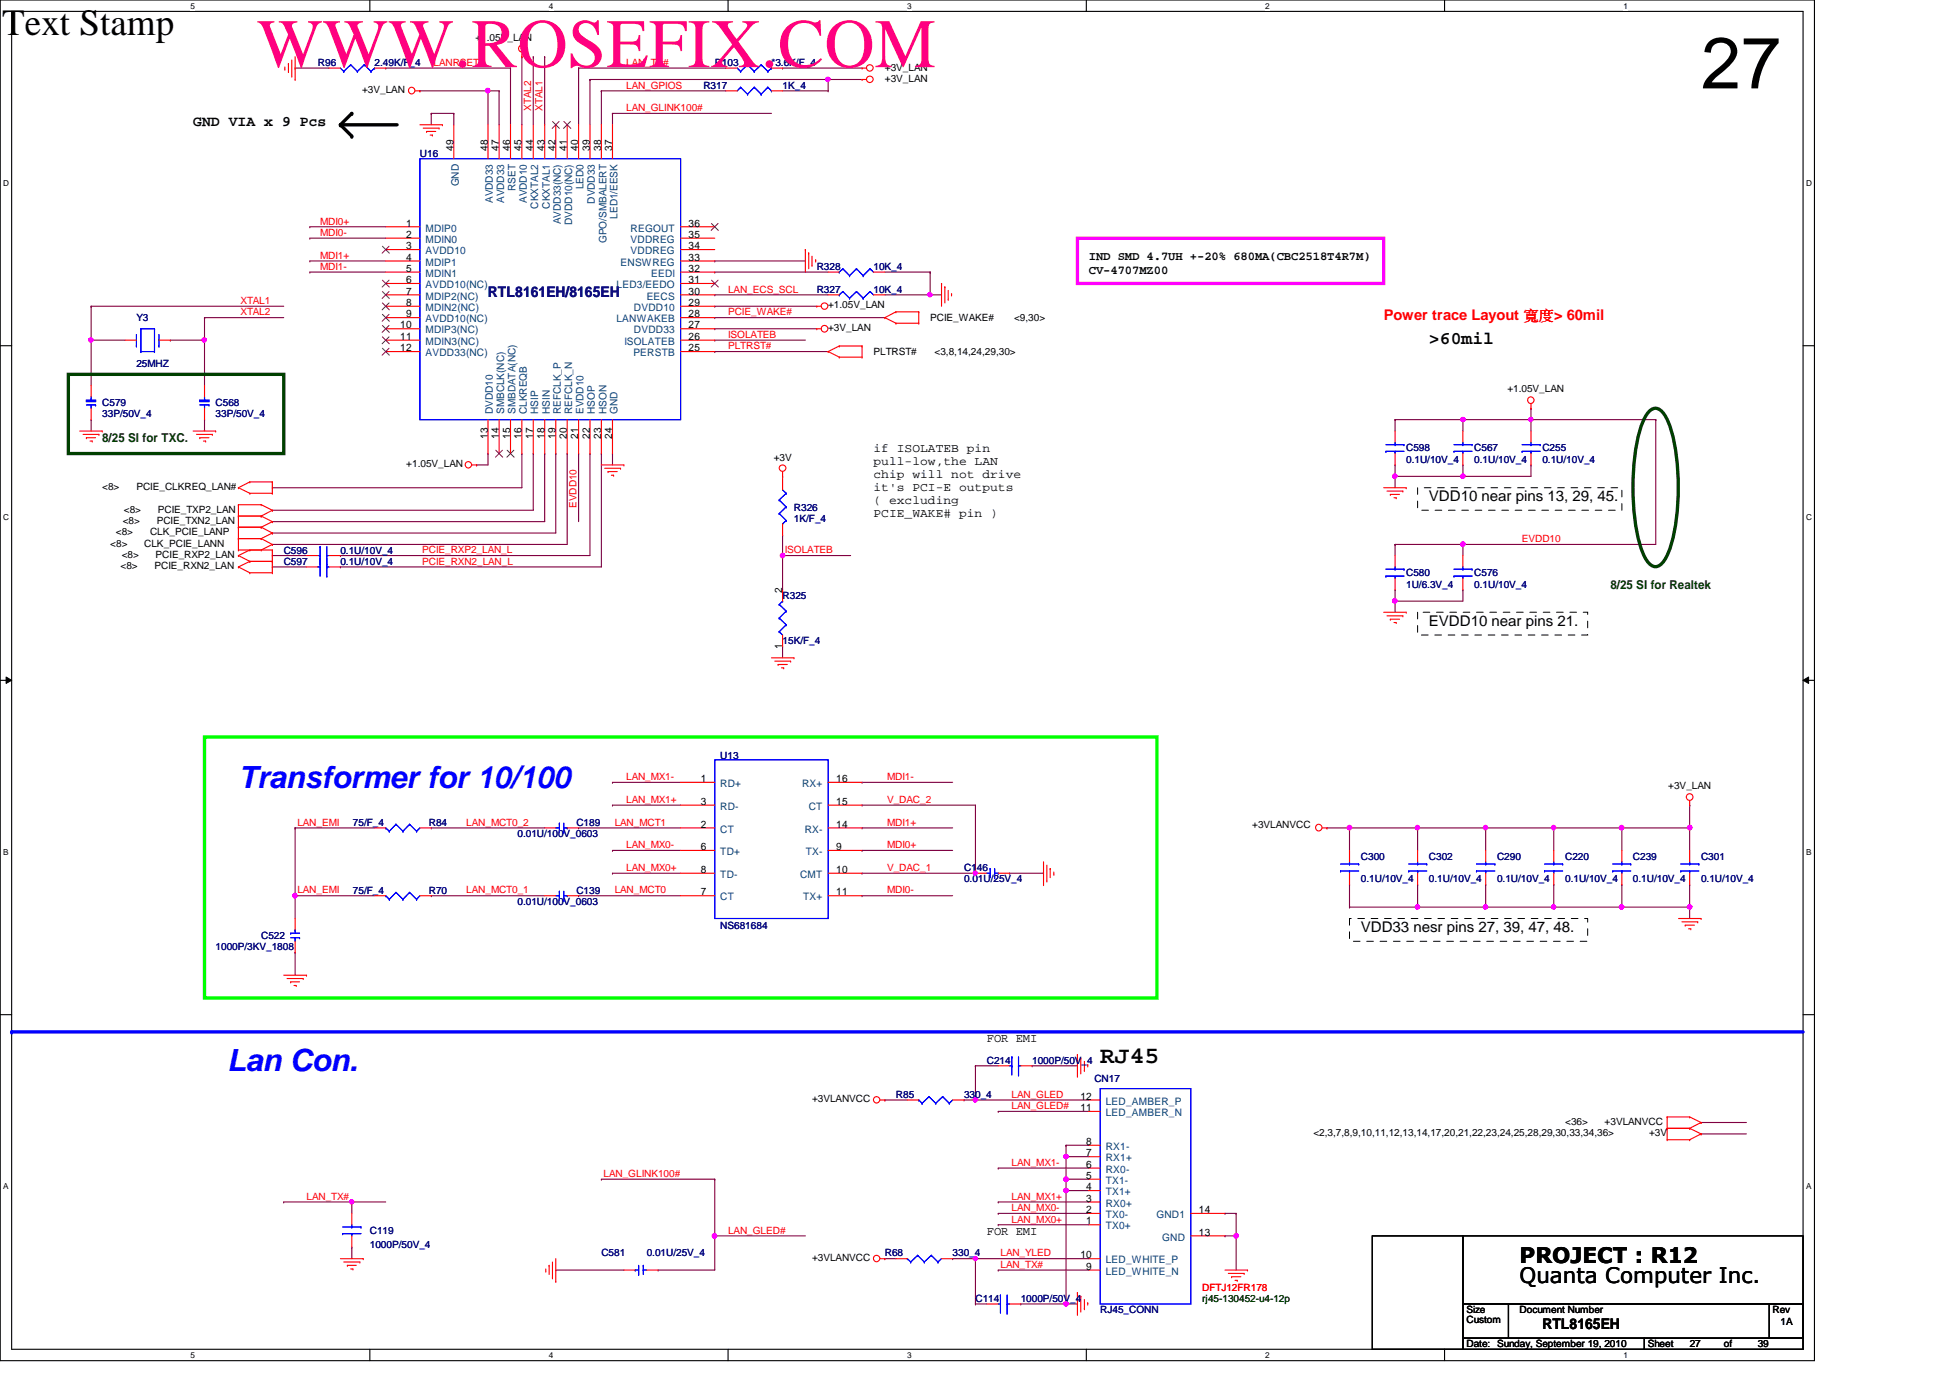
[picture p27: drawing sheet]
<svg xmlns="http://www.w3.org/2000/svg" width="297mm" height="210mm" viewBox="0 0 297 210" stroke-linecap="round" stroke-linejoin="round" font-family="sans-serif">
<defs><g id="words">
<text font-size="11" x="259.1" y="13.5">27</text>
<text font-size="10.6" fill="#ff0080" x="39.2" y="10.2">WWW.ROSEFIX.COM</text>
<text font-size="5.6" fill="#010101" x=".4" y="5.3">Text Stamp</text>
<g font-size="4.7" fill="#00f">
<text x="36.3" y="120">Transformer for 10/100</text>
<text x="34.6" y="163.2">Lan Con.</text>
</g>
<text font-size="3.6" x="167.6" y="161.9">RJ45</text>
<g font-size="3.3">
<text x="231.5" y="195.5">Quanta Computer Inc.</text>
<text x="231.5" y="192.4">PROJECT : R12</text>
</g>
<text font-size="2.8" x="217.7" y="52.4">&gt;60mil</text>
<g font-size="2.2">
<text x="29.4" y="19.1">GND VIA x 9 Pcs</text>
<text x="217.7" y="76.3">VDD10 near pins 13, 29, 45.</text>
<text x="217.7" y="95.3">EVDD10 near pins 21.</text>
<text x="207.3" y="141.9">VDD33 nesr pins 27, 39, 47, 48.</text>
<text x="234.9" y="202.4">RTL8165EH</text>
</g>
<text font-size="2.2" fill="#000080" x="74.3" y="45.3">RTL8161EH/8165EH</text>
<text font-size="2.2" fill="#f00" x="210.8" y="48.7">Power trace Layout 寬寬&gt; 60mil</text>
<g font-size="1.9">
<text x="165.9" y="39.6">IND SMD 4.7UH +-20% 680MA(CBC2518T4R7M)</text>
<text x="165.9" y="41.7">CV-4707MZ00</text>
<text x="133.1" y="68.8">if ISOLATEB pin</text>
<text x="133.1" y="70.8">pull-low,the LAN</text>
<text x="133.1" y="72.8">chip will not drive</text>
<text x="133.1" y="74.8">it's PCI-E outputs</text>
<text x="133.1" y="76.8">( excluding</text>
<text x="133.1" y="78.8">PCIE_WAKE# pin )</text>
<text x="150.3" y="158.7">FOR EMI</text>
<text x="150.3" y="188">FOR EMI</text>
</g>
<g font-size="1.9" fill="#004000">
<text x="15.6" y="67.4">8/25 SI for TXC.</text>
<text x="245.3" y="89.8">8/25 SI for Realtek</text>
</g>
<g font-size="1.6">
<text x="69.1" y="22.9" transform="rotate(-90 69.1 22.9)">49</text>
<text x="74.3" y="22.9" transform="rotate(-90 74.3 22.9)">48</text>
<text x="76" y="22.9" transform="rotate(-90 76 22.9)">47</text>
<text x="77.7" y="22.9" transform="rotate(-90 77.7 22.9)">46</text>
<text x="79.5" y="22.9" transform="rotate(-90 79.5 22.9)">45</text>
<text x="81.2" y="22.9" transform="rotate(-90 81.2 22.9)">44</text>
<text x="82.9" y="22.9" transform="rotate(-90 82.9 22.9)">43</text>
<text x="84.6" y="22.9" transform="rotate(-90 84.6 22.9)">42</text>
<text x="86.4" y="22.9" transform="rotate(-90 86.4 22.9)">41</text>
<text x="88.1" y="22.9" transform="rotate(-90 88.1 22.9)">40</text>
<text x="89.8" y="22.9" transform="rotate(-90 89.8 22.9)">39</text>
<text x="91.6" y="22.9" transform="rotate(-90 91.6 22.9)">38</text>
<text x="93.3" y="22.9" transform="rotate(-90 93.3 22.9)">37</text>
<text x="61.8" y="34.5">1</text>
<text x="104.9" y="34.5">36</text>
<text x="61.8" y="36.2">2</text>
<text x="61.8" y="38">3</text>
<text x="61.8" y="39.7">4</text>
<text x="61.8" y="41.4">5</text>
<text x="104.9" y="36.2">35</text>
<text x="104.9" y="38">34</text>
<text x="104.9" y="39.7">33</text>
<text x="104.9" y="41.4">32</text>
<text x="61.8" y="43.1">6</text>
<text x="61.8" y="44.9">7</text>
<text x="61.8" y="46.6">8</text>
<text x="104.9" y="43.1">31</text>
<text x="104.9" y="44.9">30</text>
<text x="104.9" y="46.6">29</text>
<text x="61" y="50">10</text>
<text x="61" y="51.8">11</text>
<text x="61" y="53.5">12</text>
<text x="61.8" y="48.3">9</text>
<text x="104.9" y="48.3">28</text>
<text x="104.9" y="50">27</text>
<text x="104.9" y="51.8">26</text>
<text x="104.9" y="53.5">25</text>
<text x="74.3" y="66.8" transform="rotate(-90 74.3 66.8)">13</text>
<text x="76" y="66.8" transform="rotate(-90 76 66.8)">14</text>
<text x="77.7" y="66.8" transform="rotate(-90 77.7 66.8)">15</text>
<text x="79.5" y="66.8" transform="rotate(-90 79.5 66.8)">16</text>
<text x="81.2" y="66.8" transform="rotate(-90 81.2 66.8)">17</text>
<text x="82.9" y="66.8" transform="rotate(-90 82.9 66.8)">18</text>
<text x="84.6" y="66.8" transform="rotate(-90 84.6 66.8)">19</text>
<text x="86.4" y="66.8" transform="rotate(-90 86.4 66.8)">20</text>
<text x="88.1" y="66.8" transform="rotate(-90 88.1 66.8)">21</text>
<text x="89.8" y="66.8" transform="rotate(-90 89.8 66.8)">22</text>
<text x="91.6" y="66.8" transform="rotate(-90 91.6 66.8)">23</text>
<text x="93.3" y="66.8" transform="rotate(-90 93.3 66.8)">24</text>
<text x="119.2" y="90.3" transform="rotate(-90 119.2 90.3)">2</text>
<text x="119.2" y="98.8" transform="rotate(-90 119.2 98.8)">1</text>
<text x="106.8" y="119.1">1</text>
<text x="127.4" y="119.1">16</text>
<text x="106.8" y="122.6">3</text>
<text x="127.4" y="122.6">15</text>
<text x="106.8" y="126.1">2</text>
<text x="106.8" y="129.5">6</text>
<text x="127.4" y="126.1">14</text>
<text x="127.4" y="129.5">9</text>
<text x="106.8" y="133">8</text>
<text x="106.8" y="136.4">7</text>
<text x="127.4" y="133">10</text>
<text x="127.4" y="136.4">11</text>
<text x="164.6" y="167.5">12</text>
<text x="164.6" y="169.2">11</text>
<text x="165.5" y="174.4">8</text>
<text x="165.5" y="176.1">7</text>
<text x="165.5" y="177.9">6</text>
<text x="165.5" y="179.6">5</text>
<text x="165.5" y="181.3">4</text>
<text x="165.5" y="183">3</text>
<text x="165.5" y="184.8">2</text>
<text x="182.6" y="184.8">14</text>
<text x="164.6" y="191.7">10</text>
<text x="165.5" y="186.5">1</text>
<text x="182.6" y="188.2">13</text>
<text x="165.5" y="193.4">9</text>
</g>
<g font-size="1.6" fill="#004080">
<text x="69.9" y="28.4" transform="rotate(-90 69.9 28.4)">GND</text>
<text x="78.5" y="29.1" transform="rotate(-90 78.5 29.1)">RSET</text>
<text x="88.9" y="28.8" transform="rotate(-90 88.9 28.8)">LED0</text>
<text x="64.8" y="35.3">MDIP0</text>
<text x="75.1" y="30.9" transform="rotate(-90 75.1 30.9)">AVDD33</text>
<text x="76.8" y="30.9" transform="rotate(-90 76.8 30.9)">AVDD33</text>
<text x="80.3" y="30.9" transform="rotate(-90 80.3 30.9)">AVDD10</text>
<text x="82" y="31.8" transform="rotate(-90 82 31.8)">CKXTAL2</text>
<text x="83.7" y="31.8" transform="rotate(-90 83.7 31.8)">CKXTAL1</text>
<text x="85.4" y="34.2" transform="rotate(-90 85.4 34.2)">AVDD33(NC)</text>
<text x="87.2" y="34.2" transform="rotate(-90 87.2 34.2)">DVDD10(NC)</text>
<text x="90.6" y="31" transform="rotate(-90 90.6 31)">DVDD33</text>
<text x="94.1" y="33.3" transform="rotate(-90 94.1 33.3)">LED1/EESK</text>
<text x="96.1" y="35.3">REGOUT</text>
<text x="64.8" y="37">MDIN0</text>
<text x="64.8" y="38.7">AVDD10</text>
<text x="64.8" y="40.5">MDIP1</text>
<text x="92.4" y="37" transform="rotate(-90 92.4 37)">GPO/SMBALERT</text>
<text x="94.5" y="40.5">ENSWREG</text>
<text x="96.1" y="37">VDDREG</text>
<text x="96.1" y="38.7">VDDREG</text>
<text x="64.8" y="42.2">MDIN1</text>
<text x="64.8" y="43.9">AVDD10(NC)</text>
<text x="64.8" y="45.6">MDIP2(NC)</text>
<text x="64.8" y="47.4">MDIN2(NC)</text>
<text x="93.9" y="43.9">LED3/EEDO</text>
<text x="96.6" y="47.4">DVDD10</text>
<text x="98.5" y="45.6">EECS</text>
<text x="99.2" y="42.2">EEDI</text>
<text x="64.8" y="49.1">AVDD10(NC)</text>
<text x="64.8" y="50.8">MDIP3(NC)</text>
<text x="64.8" y="52.5">MDIN3(NC)</text>
<text x="93.9" y="49.1">LANWAKEB</text>
<text x="95.1" y="52.5">ISOLATEB</text>
<text x="96.6" y="50.8">DVDD33</text>
<text x="64.8" y="54.3">AVDD33(NC)</text>
<text x="96.5" y="54.3">PERSTB</text>
<text x="75.1" y="63.1" transform="rotate(-90 75.1 63.1)">DVDD10</text>
<text x="76.8" y="63.1" transform="rotate(-90 76.8 63.1)">SMBCLK(NC)</text>
<text x="78.5" y="63.1" transform="rotate(-90 78.5 63.1)">SMBDATA(NC)</text>
<text x="80.3" y="63.1" transform="rotate(-90 80.3 63.1)">CLKREQB</text>
<text x="82" y="63.1" transform="rotate(-90 82 63.1)">HSIP</text>
<text x="83.7" y="63.1" transform="rotate(-90 83.7 63.1)">HSIN</text>
<text x="85.4" y="63.1" transform="rotate(-90 85.4 63.1)">REFCLK_P</text>
<text x="87.2" y="63.1" transform="rotate(-90 87.2 63.1)">REFCLK_N</text>
<text x="88.9" y="63.1" transform="rotate(-90 88.9 63.1)">EVDD10</text>
<text x="90.6" y="63.1" transform="rotate(-90 90.6 63.1)">HSOP</text>
<text x="92.4" y="63.1" transform="rotate(-90 92.4 63.1)">HSON</text>
<text x="94.1" y="63.1" transform="rotate(-90 94.1 63.1)">GND</text>
<text x="109.7" y="119.9">RD+</text>
<text x="122.2" y="119.9">RX+</text>
<text x="109.7" y="123.4">RD-</text>
<text x="123.2" y="123.4">CT</text>
<text x="109.7" y="126.8">CT</text>
<text x="109.7" y="130.3">TD+</text>
<text x="122.6" y="126.8">RX-</text>
<text x="122.8" y="130.3">TX-</text>
<text x="109.7" y="133.7">TD-</text>
<text x="109.7" y="137.2">CT</text>
<text x="121.9" y="133.7">CMT</text>
<text x="122.3" y="137.2">TX+</text>
<text x="168.4" y="168.3">LED_AMBER_P</text>
<text x="168.4" y="170">LED_AMBER_N</text>
<text x="168.4" y="175.2">RX1-</text>
<text x="168.4" y="176.9">RX1+</text>
<text x="168.4" y="178.6">RX0-</text>
<text x="168.4" y="182.1">TX1+</text>
<text x="168.4" y="180.3">TX1-</text>
<text x="168.4" y="183.8">RX0+</text>
<text x="168.4" y="185.5">TX0-</text>
<text x="176.1" y="185.5">GND1</text>
<text x="168.4" y="187.3">TX0+</text>
<text x="177" y="189">GND</text>
<text x="168.4" y="192.4">LED_WHITE_P</text>
<text x="168.4" y="194.2">LED_WHITE_N</text>
</g>
<g font-size="1.5" fill="#000080">
<text x="48.4" y="10">R96</text>
<text x="57.1" y="10">2.49K/F_4</text>
<text x="108.9" y="10">R103</text>
<text x="117.5" y="10">*3.6K/F_4</text>
<text x="107.1" y="13.5">R317</text>
<text x="119.2" y="13.5">1K_4</text>
<text x="64" y="23.9">U16</text>
<text x="124.4" y="41.1">R328</text>
<text x="133.1" y="41.1">10K_4</text>
<text x="124.4" y="44.6">R327</text>
<text x="133.1" y="44.6">10K_4</text>
<text x="20.8" y="48.9">Y3</text>
<text x="20.8" y="56">25MHZ</text>
<text x="15.6" y="61.8">C579</text>
<text x="15.6" y="63.6">33P/50V_4</text>
<text x="32.8" y="61.8">C568</text>
<text x="32.8" y="63.6">33P/50V_4</text>
<text x="214.2" y="68.7">C598</text>
<text x="214.2" y="70.5">0.1U/10V_4</text>
<text x="224.6" y="68.7">C567</text>
<text x="224.6" y="70.5">0.1U/10V_4</text>
<text x="234.9" y="68.7">C255</text>
<text x="234.9" y="70.5">0.1U/10V_4</text>
<text x="120.9" y="77.8">R326</text>
<text x="120.9" y="79.5">1K/F_4</text>
<text x="43.2" y="86">C597</text>
<text x="43.2" y="84.3">C596</text>
<text x="51.9" y="86">0.1U/10V_4</text>
<text x="51.9" y="84.3">0.1U/10V_4</text>
<text x="214.2" y="87.8">C580</text>
<text x="214.2" y="89.5">1U/6.3V_4</text>
<text x="224.6" y="87.8">C576</text>
<text x="224.6" y="89.5">0.1U/10V_4</text>
<text x="119.2" y="91.2">R325</text>
<text x="119.2" y="98.1">15K/F_4</text>
<text x="109.7" y="115.6">U13</text>
<text x="53.8" y="125.8">75/F_4</text>
<text x="65.3" y="125.8">R84</text>
<text x="87.8" y="125.8">C189</text>
<text x="78.8" y="127.5">0.01U/100V_0603</text>
<text x="207.3" y="130.9">C300</text>
<text x="217.7" y="130.9">C302</text>
<text x="228" y="130.9">C290</text>
<text x="238.4" y="130.9">C220</text>
<text x="248.7" y="130.9">C239</text>
<text x="259.1" y="130.9">C301</text>
<text x="53.8" y="136.1">75/F_4</text>
<text x="65.3" y="136.1">R70</text>
<text x="78.8" y="137.8">0.01U/100V_0603</text>
<text x="87.8" y="136.1">C139</text>
<text x="146.9" y="132.7">C146</text>
<text x="146.9" y="134.4">0.01U/25V_4</text>
<text x="207.3" y="134.4">0.1U/10V_4</text>
<text x="217.7" y="134.4">0.1U/10V_4</text>
<text x="228" y="134.4">0.1U/10V_4</text>
<text x="238.4" y="134.4">0.1U/10V_4</text>
<text x="248.7" y="134.4">0.1U/10V_4</text>
<text x="259.1" y="134.4">0.1U/10V_4</text>
<text x="39.8" y="143">C522</text>
<text x="109.7" y="141.5">NS681684</text>
<text x="32.8" y="144.8">1000P/3KV_1808</text>
<text x="136.5" y="167.2">R85</text>
<text x="146.9" y="167.2">330_4</text>
<text x="150.3" y="162.1">C214</text>
<text x="157.2" y="162.1">1000P/50V_4</text>
<text x="166.7" y="164.8">CN17</text>
<text x="56.3" y="188">C119</text>
<text x="56.3" y="190">1000P/50V_4</text>
<text x="91.6" y="191.4">C581</text>
<text x="98.5" y="191.4">0.01U/25V_4</text>
<text x="134.8" y="191.4">R68</text>
<text x="145.1" y="191.4">330_4</text>
<text x="148.6" y="198.3">C114</text>
<text x="155.5" y="198.3">1000P/50V_4</text>
<text x="167.6" y="200">RJ45_CONN</text>
</g>
<g font-size="1.5" fill="#f00">
<text x="66" y="10">LANRSET</text>
<text x="95.4" y="10">LAN_TX#</text>
<text x="80.9" y="16.9" transform="rotate(-90 80.9 16.9)">XTAL2</text>
<text x="82.6" y="16.9" transform="rotate(-90 82.6 16.9)">XTAL1</text>
<text x="95.4" y="16.9">LAN_GLINK100#</text>
<text x="95.4" y="13.5">LAN_GPIOS</text>
<text x="48.8" y="34.2">MDI0+</text>
<text x="48.8" y="35.9">MDI0-</text>
<text x="48.8" y="39.4">MDI1+</text>
<text x="48.8" y="41.1">MDI1-</text>
<text x="36.7" y="46.3">XTAL1</text>
<text x="110.9" y="44.6">LAN_ECS_SCL</text>
<text x="36.7" y="48">XTAL2</text>
<text x="110.9" y="51.5">ISOLATEB</text>
<text x="110.9" y="53.2">PLTRST#</text>
<text x="110.9" y="48">PCIE_WAKE#</text>
<text x="87.8" y="77.4" transform="rotate(-90 87.8 77.4)">EVDD10</text>
<text x="231.8" y="82.6">EVDD10</text>
<text x="64.3" y="86">PCIE_RXN2_LAN_L</text>
<text x="64.3" y="84.3">PCIE_RXP2_LAN_L</text>
<text x="119.5" y="84.3">ISOLATEB</text>
<text x="95.4" y="118.8">LAN_MX1-</text>
<text x="135.1" y="118.8">MDI1-</text>
<text x="45.3" y="125.8">LAN_EMI</text>
<text x="71" y="125.8">LAN_MCT0_2</text>
<text x="93.6" y="125.8">LAN_MCT1</text>
<text x="95.4" y="122.3">LAN_MX1+</text>
<text x="135.1" y="122.3">V_DAC_2</text>
<text x="135.1" y="125.8">MDI1+</text>
<text x="95.4" y="129.2">LAN_MX0-</text>
<text x="135.1" y="129.2">MDI0+</text>
<text x="45.3" y="136.1">LAN_EMI</text>
<text x="71" y="136.1">LAN_MCT0_1</text>
<text x="93.6" y="136.1">LAN_MCT0</text>
<text x="95.4" y="132.7">LAN_MX0+</text>
<text x="135.1" y="132.7">V_DAC_1</text>
<text x="135.1" y="136.1">MDI0-</text>
<text x="154.1" y="167.2">LAN_GLED</text>
<text x="154.1" y="169">LAN_GLED#</text>
<text x="91.9" y="179.3">LAN_GLINK100#</text>
<text x="154.1" y="177.6">LAN_MX1-</text>
<text x="46.7" y="182.8">LAN_TX#</text>
<text x="154.1" y="182.8">LAN_MX1+</text>
<text x="154.1" y="184.5">LAN_MX0-</text>
<text x="110.9" y="187.9">LAN_GLED#</text>
<text x="152.4" y="191.4">LAN_YLED</text>
<text x="154.1" y="186.2">LAN_MX0+</text>
<text x="152.4" y="193.1">LAN_TX#</text>
<text x="183.1" y="196.6">DFTJ12FR178</text>
</g>
<g font-size="1.5">
<text x="72.4" y="6.2">+1.05V_LAN</text>
<text x="134.8" y="10.8">+3V_LAN</text>
<text x="55.2" y="14.2">+3V_LAN</text>
<text x="134.8" y="12.4">+3V_LAN</text>
<text x="126.2" y="47">+1.05V_LAN</text>
<text x="126.2" y="50.5">+3V_LAN</text>
<text x="141.7" y="48.9">PCIE_WAKE#</text>
<text x="154.5" y="48.9">&lt;9,30&gt;</text>
<text x="133.1" y="54.1">PLTRST#</text>
<text x="142.4" y="54.1">&lt;3,8,14,24,29,30&gt;</text>
<text x="229.6" y="59.8">+1.05V_LAN</text>
<text x="61.9" y="71.2">+1.05V_LAN</text>
<text x="117.9" y="70.1">+3V</text>
<text x="15.6" y="74.6">&lt;8&gt;</text>
<text x="20.8" y="74.6">PCIE_CLKREQ_LAN#</text>
<text x="16.8" y="83.3">&lt;8&gt;</text>
<text x="17.6" y="81.5">&lt;8&gt;</text>
<text x="18.7" y="79.8">&lt;8&gt;</text>
<text x="18.9" y="78.1">&lt;8&gt;</text>
<text x="22" y="83.3">CLK_PCIE_LANN</text>
<text x="22.9" y="81.5">CLK_PCIE_LANP</text>
<text x="23.9" y="79.8">PCIE_TXN2_LAN</text>
<text x="24" y="78.1">PCIE_TXP2_LAN</text>
<text x="18.4" y="86.7">&lt;8&gt;</text>
<text x="18.5" y="85">&lt;8&gt;</text>
<text x="23.5" y="86.7">PCIE_RXN2_LAN</text>
<text x="23.7" y="85">PCIE_RXP2_LAN</text>
<text x="254.1" y="120.2">+3V_LAN</text>
<text x="190.8" y="126.1">+3VLANVCC</text>
<text x="123.7" y="167.9">+3VLANVCC</text>
<text x="200.1" y="173.1">&lt;2,3,7,8,9,10,11,12,13,14,17,20,21,22,23,24,25,28,29,30,33,34,36&gt;</text>
<text x="238.4" y="171.4">&lt;36&gt;</text>
<text x="244.4" y="171.4">+3VLANVCC</text>
<text x="251.2" y="173.1">+3V</text>
<text x="123.7" y="192.1">+3VLANVCC</text>
<text x="223.4" y="200">Size</text>
<text x="223.4" y="201.6">Custom</text>
<text x="231.5" y="200">Document Number</text>
<text x="270" y="200">Rev</text>
<text x="271.2" y="201.8">1A</text>
<text x="223.4" y="205.2">Date: Sunday, September 19, 2010</text>
<text x="251" y="205.2">Sheet</text>
<text x="257.4" y="205.2">27</text>
<text x="262.6" y="205.2">of</text>
<text x="267.8" y="205.2">39</text>
</g>
<text font-size="1.5" fill="#004000" x="183.1" y="198.3">rj45-130452-u4-12p</text>
<g font-size="1.3">
<text x="29" y="1.4">5</text>
<text x="83.6" y="1.4">4</text>
<text x="138.2" y="1.4">3</text>
<text x="192.7" y="1.4">2</text>
<text x="247.3" y="1.4">1</text>
<text x=".5" y="28.3">D</text>
<text x="275.1" y="28.3">D</text>
<text x=".5" y="79.2">C</text>
<text x="275.1" y="79.2">C</text>
<text x=".5" y="130.2">B</text>
<text x="275.1" y="130.2">B</text>
<text x=".5" y="181.1">A</text>
<text x="275.1" y="181.1">A</text>
<text x="29" y="206.9">5</text>
<text x="83.6" y="206.9">4</text>
<text x="138.2" y="206.9">3</text>
<text x="192.7" y="206.9">2</text>
<text x="247.3" y="206.9">1</text>
</g>
</g></defs>
<path d="M0 0h276.4v207.3h-276.4zM1.8 1.7h272.9v203.8h-272.9z" fill="none" stroke="#000" stroke-width=".17"/>
<g fill="#fff">
<path d="M29 .2h.7v1.4h-.7z"/>
<path d="M29 205.7h.7v1.4h-.7z"/>
</g>
<path d="M56.3 0v1.7M56.3 205.5v1.8" fill="none" stroke="#000" stroke-width=".17"/>
<g fill="#fff">
<path d="M83.6 .2h.7v1.4h-.7z"/>
<path d="M83.6 205.7h.7v1.4h-.7z"/>
</g>
<path d="M110.9 0v1.7M110.9 205.5v1.8" fill="none" stroke="#000" stroke-width=".17"/>
<g fill="#fff">
<path d="M138.2 .2h.6v1.4h-.6z"/>
<path d="M138.2 205.7h.6v1.4h-.6z"/>
</g>
<path d="M165.5 0v1.7M165.5 205.5v1.8" fill="none" stroke="#000" stroke-width=".17"/>
<g fill="#fff">
<path d="M192.7 .2h.7v1.4h-.7z"/>
<path d="M192.7 205.7h.7v1.4h-.7z"/>
</g>
<path d="M220 0v1.7M220 205.5v1.8" fill="none" stroke="#000" stroke-width=".17"/>
<g fill="#fff">
<path d="M247.3 .2h.7v1.4h-.7z"/>
<path d="M247.3 205.7h.7v1.4h-.7z"/>
<path d="M.5 27.2h.9v1.4h-.9z"/>
<path d="M275.1 27.2h.9v1.4h-.9z"/>
<path d="M.5 78.1h.9v1.4h-.9z"/>
<path d="M275.1 78.1h.9v1.4h-.9z"/>
</g>
<path d="M0 52.7h1.8M274.7 52.7h1.7" fill="none" stroke="#000" stroke-width=".17"/>
<g fill="#fff">
<path d="M.5 129.1h.8v1.4h-.8z"/>
<path d="M275.1 129.1h.8v1.4h-.8z"/>
</g>
<path d="M0 103.6h1.8M274.7 103.6h1.7" fill="none" stroke="#000" stroke-width=".17"/>
<path d="M.9 103.1l.9 .5-.9 .5zM274.7 103.6l.8-.5v1z" fill="#000"/>
<path d="M.9 103.1l.9 .5-.9 .5zM274.7 103.6l.8-.5v1z" fill="none" stroke="#000" stroke-width=".15"/>
<g fill="#fff">
<path d="M.5 180h.8v1.4h-.8z"/>
<path d="M275.1 180h.8v1.4h-.8z"/>
</g>
<path d="M0 154.6h1.8M274.7 154.6h1.7" fill="none" stroke="#000" stroke-width=".17"/>
<path d="M119.2 84.6h.1M119.2 84.6v5.2M259.1 172.7h.1M259.1 171h.1M259.1 172.7h6.9M259.1 171h6.9" fill="none" stroke="#800040" stroke-width=".17"/>
<circle cx="119.2" cy="84.6" r=".34" fill="#f0f"/>
<circle cx="119.2" cy="84.6" r=".34" fill="none" stroke="#f0f" stroke-width=".17"/>
<path d="M119.2 72.6h.1M119.2 72.6v.3M119.2 84.6h.1M119.2 98.5h.1M119.2 84.6h10.4M119.2 98.5v1.7M108.9 179.6h.1M108.9 179.6v8.7" fill="none" stroke="#800040" stroke-width=".17"/>
<circle cx="108.8" cy="188.3" r=".34" fill="#f0f"/>
<circle cx="108.8" cy="188.3" r=".34" fill="none" stroke="#f0f" stroke-width=".17"/>
<g fill="none" stroke="#800040" stroke-width=".17">
<path d="M91.6 179.6h.1M91.6 179.6h17.3M146.9 167.6h.1M146.9 167.6h1.7M108.9 188.3h.1M108.9 188.3v5.2M145.1 191.7h.1M145.1 191.7h20.8M148.6 198.6h.1M148.6 191.7h.1M148.6 198.6h1.7M148.6 191.7v6.9"/>
<path d="M162.4 198.6h.1M162.4 198.6h1.7"/>
</g>
<circle cx="148.6" cy="191.7" r=".32" fill="#f0f"/>
<circle cx="148.6" cy="191.7" r=".32" fill="none" stroke="#f0f" stroke-width=".17"/>
<g fill="none" stroke="#800040" stroke-width=".17">
<path d="M134.8 167.6h.1M134.8 167.6h3.4M148.6 167.6h.1M148.6 167.6h17.3M152.1 169.3h.1M152.1 169.3h13.8M157.2 162.3h.1M157.2 162.3h6.9M134.8 191.7h.1M134.8 191.7h1.7M152.1 193.5h.1M152.1 193.5h13.8"/>
<path d="M188.3 184.8h.1M188.3 184.8v3.5"/>
</g>
<circle cx="148.6" cy="167.5" r=".32" fill="#f0f"/>
<circle cx="148.6" cy="167.5" r=".32" fill="none" stroke="#f0f" stroke-width=".17"/>
<g fill="none" stroke="#800040" stroke-width=".17">
<path d="M119.2 81.5h.1M119.2 81.5v3.1M148.6 162.3h.1M148.6 162.3v5.3M148.6 162.3h3.5M152.1 177.9h.1M152.1 177.9h13.8M152.1 183.1h.1M152.1 184.8h.1M152.1 186.6h.1M152.1 183.1h13.8M152.1 184.8h13.8"/>
<path d="M152.1 186.6h13.8M186.6 184.8h.1M186.6 184.8h1.7M188.3 188.3h.1M188.3 188.3v5.2"/>
</g>
<circle cx="188.3" cy="188.3" r=".34" fill="#f0f"/>
<circle cx="188.3" cy="188.3" r=".34" fill="none" stroke="#f0f" stroke-width=".17"/>
<g fill="none" stroke="#800040" stroke-width=".17">
<path d="M162.4 174.5h.1M162.4 176.2h.1M162.4 174.5h3.5M162.4 174.5v1.7M162.4 176.2h3.5M84.7 193.5h.1M84.7 193.5h10.3M100.2 193.5h.1M100.2 193.5h8.7M108.9 188.3h.1M108.9 188.3h13.8M186.6 188.3h.1"/>
<path d="M186.6 188.3h1.7"/>
</g>
<circle cx="162.4" cy="176.2" r=".33" fill="#f0f"/>
<circle cx="162.4" cy="176.2" r=".33" fill="none" stroke="#f0f" stroke-width=".17"/>
<path d="M162.4 179.6h.1M162.4 179.6v1.8" fill="none" stroke="#800040" stroke-width=".17"/>
<circle cx="162.4" cy="179.6" r=".34" fill="#f0f"/>
<circle cx="162.4" cy="179.6" r=".34" fill="none" stroke="#f0f" stroke-width=".17"/>
<path d="M162.4 179.6h.1M162.4 179.6h3.5M162.4 181.4h.1M162.4 181.4h3.5" fill="none" stroke="#800040" stroke-width=".17"/>
<circle cx="162.4" cy="181.3" r=".33" fill="#f0f"/>
<circle cx="162.4" cy="181.3" r=".33" fill="none" stroke="#f0f" stroke-width=".17"/>
<path d="M162.4 181.4h.1M162.4 181.4v17.2" fill="none" stroke="#800040" stroke-width=".17"/>
<circle cx="162.4" cy="198.6" r=".33" fill="#f0f"/>
<circle cx="162.4" cy="198.6" r=".33" fill="none" stroke="#f0f" stroke-width=".17"/>
<circle cx="162.4" cy="181.3" r=".33" fill="#f0f"/>
<circle cx="162.4" cy="181.3" r=".33" fill="none" stroke="#f0f" stroke-width=".17"/>
<path d="M53.6 183.1h.1M53.6 183.1h5.2" fill="none" stroke="#800040" stroke-width=".17"/>
<circle cx="53.6" cy="183.1" r=".32" fill="#f0f"/>
<circle cx="53.6" cy="183.1" r=".32" fill="none" stroke="#f0f" stroke-width=".17"/>
<path d="M131.3 133h.1M131.3 133h17.3" fill="none" stroke="#800040" stroke-width=".17"/>
<circle cx="148.6" cy="133" r=".32" fill="#f0f"/>
<circle cx="148.6" cy="133" r=".32" fill="none" stroke="#f0f" stroke-width=".17"/>
<g fill="none" stroke="#800040" stroke-width=".17">
<path d="M93.3 119.2h.1M93.3 119.2h10.4M131.3 119.2h.1M131.3 119.2h13.8M45 136.4h.1M45 136.4v3.5M93.3 122.6h.1M93.3 133h.1M93.3 129.5h.1M93.3 122.6h10.4M93.3 133h10.4M93.3 129.5h10.4"/>
<path d="M131.3 122.6h.1M131.3 126.1h.1M131.3 136.4h.1M131.3 122.6h17.3M131.3 126.1h13.8M131.3 136.4h13.8"/>
</g>
<circle cx="44.9" cy="136.4" r=".33" fill="#f0f"/>
<circle cx="44.9" cy="136.4" r=".33" fill="none" stroke="#f0f" stroke-width=".17"/>
<g fill="none" stroke="#800040" stroke-width=".17">
<path d="M89.9 12.1h.1M89.9 12.1h36.2M93.3 69.1h.1M93.3 69.1v1.7M45 126.1h.1M45 136.4h.1M45 126.1v10.3M45 136.4h12.1M45 126.1h12.1M65.7 136.4h.1M65.7 126.1h.1M65.7 136.4h17.3"/>
<path d="M65.7 126.1h17.3M88.1 136.4h.1M88.1 126.1h.1M88.1 136.4h15.6M88.1 126.1h15.6M131.3 129.5h.1M131.3 129.5h13.8M45 145.1h.1M45 145.1v3.4M43.2 183.1h.1M43.2 183.1h10.4M53.6 183.1h.1"/>
<path d="M53.6 190h.1M53.6 183.1v1.7M53.6 190v1.7"/>
</g>
<circle cx="126.1" cy="12.1" r=".33" fill="#f0f"/>
<circle cx="126.1" cy="12.1" r=".33" fill="none" stroke="#f0f" stroke-width=".17"/>
<path d="M64 13.8h.1M64 13.8h10.3M74.3 13.8h.1M74.3 13.8v5.2M81.2 8.6h.1M81.2 8.6v10.4M83 8.6h.1M83 8.6v10.4" fill="none" stroke="#800040" stroke-width=".17"/>
<circle cx="74.3" cy="13.8" r=".34" fill="#f0f"/>
<circle cx="74.3" cy="13.8" r=".34" fill="none" stroke="#f0f" stroke-width=".17"/>
<g fill="none" stroke="#800040" stroke-width=".17">
<path d="M45 10.4h.1M45 10.4h5.1M58.8 10.4h.1M58.8 10.4h19M65.7 17.3h.1M65.7 17.3h3.4M65.7 17.3v1.7M69.1 17.3h.1M69.1 17.3v1.7M74.3 13.8h.1M74.3 13.8h1.7M76 13.8h.1"/>
<path d="M76 13.8v5.2M77.8 10.4h.1M77.8 10.4v8.6M79.5 8.6h.1M79.5 8.6v10.4M88.1 10.4h.1M88.1 10.4h22.5M88.1 10.4v8.6M89.9 12.1h.1M89.9 12.1v6.9M91.6 13.8h.1M91.6 13.8h19"/>
<path d="M91.6 13.8v5.2M93.3 17.3h.1M93.3 17.3h24.2M93.3 17.3v1.7M119.2 13.8h6.9M126.1 12.1h.1M126.1 13.8h.1M126.1 12.1v1.7M126.1 12.1h5.2M47.2 34.5h.1M47.2 36.3h.1M47.2 39.8h.1"/>
<path d="M47.2 34.5h11.6M47.2 36.3h11.6M47.2 39.8h11.6M47.2 41.4h.1M47.2 41.4h11.6M141.7 44.9h.1M141.7 44.9h1.7M41.5 77.7h.1M41.5 74.3h.1M79.5 69.1h.1M79.5 69.1v5.2h-38M81.2 69.1h.1"/>
<path d="M81.2 69.1v8.6h-39.7M84.7 69.1h.1M84.7 69.1v12.1h-43.2M86.4 69.1h.1M86.4 69.1v13.8h-44.9M41.5 86.4h.1M41.5 84.6h.1M41.5 81.2h.1M41.5 82.9h.1M41.5 86.4h5.2M41.5 84.6h5.2M51.9 86.4h.1"/>
<path d="M51.9 84.6h.1M51.9 86.4h39.7M51.9 84.6h38"/>
</g>
<circle cx="141.7" cy="44.9" r=".32" fill="#f0f"/>
<circle cx="141.7" cy="44.9" r=".32" fill="none" stroke="#f0f" stroke-width=".17"/>
<g fill="none" stroke="#800040" stroke-width=".17">
<path d="M13.9 46.7h.1M13.9 51.8h.1M13.9 51.8h5.1M13.9 46.7h29.3M108.9 41.4h.1M108.9 44.9h.1M108.9 51.8h.1M108.9 46.7h.1M108.9 53.6h.1M108.9 48.4h.1M108.9 50.1h.1M108.9 41.4h17.2"/>
<path d="M108.9 44.9h17.2M108.9 51.8h13.8M108.9 46.7h15.5M108.9 53.6h17.2M108.9 48.4h25.9M108.9 50.1h15.5M134.8 41.4h6.9M134.8 44.9h6.9M141.7 44.9h.1M141.7 41.4h.1M72.6 70.8h.1M74.3 69.1h.1"/>
<path d="M74.3 69.1v1.7h-1.7M89.9 69.1h.1M89.9 69.1v15.5M91.6 69.1h.1M91.6 69.1v17.3M153.8 133h.1M153.8 133h5.2"/>
</g>
<circle cx="13.8" cy="51.8" r=".33" fill="#f0f"/>
<circle cx="13.8" cy="51.8" r=".33" fill="none" stroke="#f0f" stroke-width=".17"/>
<path d="M31.2 51.8h.1M31.2 51.8v6.9" fill="none" stroke="#800040" stroke-width=".17"/>
<circle cx="31.1" cy="51.8" r=".33" fill="#f0f"/>
<circle cx="31.1" cy="51.8" r=".33" fill="none" stroke="#f0f" stroke-width=".17"/>
<g fill="none" stroke="#800040" stroke-width=".17">
<path d="M13.9 46.7h.1M13.9 51.8h.1M13.9 46.7v12M25.9 51.8h.1M31.2 48.4h.1M31.2 48.4h12M31.2 48.4v3.4h-5.3M13.9 63.9h.1M13.9 63.9v1.8M31.2 63.9h.1M31.2 63.9v1.8M226.3 126.1h.1"/>
<path d="M226.3 126.1h10.4M236.7 126.1h.1M236.7 126.1v3.4M257.4 134.7h.1M257.4 134.7v3.5"/>
</g>
<circle cx="226.3" cy="126.1" r=".33" fill="#f0f"/>
<circle cx="226.3" cy="126.1" r=".33" fill="none" stroke="#f0f" stroke-width=".17"/>
<path d="M236.7 134.7h.1M236.7 138.2h.1M236.7 134.7v3.5M236.7 138.2h10.4" fill="none" stroke="#800040" stroke-width=".17"/>
<circle cx="236.7" cy="138.1" r=".32" fill="#f0f"/>
<circle cx="236.7" cy="138.1" r=".32" fill="none" stroke="#f0f" stroke-width=".17"/>
<path d="M215.9 126.1h.1M215.9 126.1h10.4M226.3 126.1h.1M226.3 126.1v3.4" fill="none" stroke="#800040" stroke-width=".17"/>
<circle cx="215.9" cy="126.1" r=".33" fill="#f0f"/>
<circle cx="215.9" cy="126.1" r=".33" fill="none" stroke="#f0f" stroke-width=".17"/>
<path d="M226.3 134.7h.1M226.3 138.2h.1M226.3 134.7v3.5M226.3 138.2h10.4M236.7 126.1h.1M236.7 126.1h10.4M247.1 126.1h.1M247.1 126.1v3.4M257.4 138.2h.1M257.4 138.2v1.7" fill="none" stroke="#800040" stroke-width=".17"/>
<circle cx="236.6" cy="126.1" r=".33" fill="#f0f"/>
<circle cx="236.6" cy="126.1" r=".33" fill="none" stroke="#f0f" stroke-width=".17"/>
<path d="M257.4 126.1h.1M257.4 126.1v3.4" fill="none" stroke="#800040" stroke-width=".17"/>
<circle cx="257.4" cy="126.1" r=".34" fill="#f0f"/>
<circle cx="257.4" cy="126.1" r=".34" fill="none" stroke="#f0f" stroke-width=".17"/>
<path d="M247.1 126.1h.1M247.1 126.1h10.3" fill="none" stroke="#800040" stroke-width=".17"/>
<circle cx="247" cy="126.1" r=".34" fill="#f0f"/>
<circle cx="247" cy="126.1" r=".34" fill="none" stroke="#f0f" stroke-width=".17"/>
<path d="M247.1 134.7h.1M247.1 138.2h.1M247.1 134.7v3.5M247.1 138.2h10.3M257.4 122.6h.1M257.4 122.6v3.5" fill="none" stroke="#800040" stroke-width=".17"/>
<circle cx="257.4" cy="138.1" r=".33" fill="#f0f"/>
<circle cx="257.4" cy="138.1" r=".33" fill="none" stroke="#f0f" stroke-width=".17"/>
<circle cx="247" cy="138.1" r=".33" fill="#f0f"/>
<circle cx="247" cy="138.1" r=".33" fill="none" stroke="#f0f" stroke-width=".17"/>
<path d="M215.9 134.7h.1M215.9 138.2h.1M215.9 134.7v3.5M215.9 138.2h10.4" fill="none" stroke="#800040" stroke-width=".17"/>
<circle cx="226.3" cy="138.1" r=".32" fill="#f0f"/>
<circle cx="226.3" cy="138.1" r=".32" fill="none" stroke="#f0f" stroke-width=".17"/>
<path d="M205.6 134.7h.1M205.6 138.2h.1M205.6 134.7v3.5M205.6 138.2h10.3M215.9 126.1h.1M215.9 126.1v3.4" fill="none" stroke="#800040" stroke-width=".17"/>
<circle cx="215.9" cy="138.1" r=".32" fill="#f0f"/>
<circle cx="215.9" cy="138.1" r=".32" fill="none" stroke="#f0f" stroke-width=".17"/>
<path d="M202.1 126.1h.1M202.1 126.1h13.8M205.6 126.1h.1M205.6 126.1v3.4" fill="none" stroke="#800040" stroke-width=".17"/>
<circle cx="205.6" cy="126.1" r=".34" fill="#f0f"/>
<circle cx="205.6" cy="126.1" r=".34" fill="none" stroke="#f0f" stroke-width=".17"/>
<path d="M141.7 41.4h.1M141.7 41.4v3.5M162.4 176.2h.1M162.4 176.2v3.4" fill="none" stroke="#800040" stroke-width=".17"/>
<circle cx="162.4" cy="176.2" r=".33" fill="#f0f"/>
<circle cx="162.4" cy="176.2" r=".33" fill="none" stroke="#f0f" stroke-width=".17"/>
<g fill="none" stroke="#800040" stroke-width=".17">
<path d="M41.5 79.5h.1M83 69.1h.1M83 69.1v10.4h-41.5M88.1 69.1h.1M88.1 69.1v10.4M212.5 63.9h.1M212.5 63.9v1.8M222.8 63.9h.1M222.8 63.9v1.8M222.8 63.9h10.4M233.2 63.9h.1M233.2 63.9v1.8"/>
<path d="M155.5 198.6h.1M155.5 198.6h6.9"/>
</g>
<circle cx="233.2" cy="63.9" r=".32" fill="#f0f"/>
<circle cx="233.2" cy="63.9" r=".32" fill="none" stroke="#f0f" stroke-width=".17"/>
<circle cx="222.8" cy="63.9" r=".33" fill="#f0f"/>
<circle cx="222.8" cy="63.9" r=".33" fill="none" stroke="#f0f" stroke-width=".17"/>
<path d="M212.5 70.8h.1M212.5 72.6h.1M212.5 70.8v1.8M222.8 70.8h.1M222.8 70.8v1.8h-10.3M233.2 70.8h.1M233.2 70.8v1.8" fill="none" stroke="#800040" stroke-width=".17"/>
<circle cx="222.8" cy="72.5" r=".33" fill="#f0f"/>
<circle cx="222.8" cy="72.5" r=".33" fill="none" stroke="#f0f" stroke-width=".17"/>
<circle cx="212.5" cy="72.5" r=".33" fill="#f0f"/>
<circle cx="212.5" cy="72.5" r=".33" fill="none" stroke="#f0f" stroke-width=".17"/>
<path d="M212.5 63.9h.1M212.5 63.9h10.3M233.2 62.2h.1M233.2 62.2v1.7M212.5 91.6h.1M212.5 91.6h10.3" fill="none" stroke="#800040" stroke-width=".17"/>
<circle cx="212.5" cy="91.5" r=".34" fill="#f0f"/>
<circle cx="212.5" cy="91.5" r=".34" fill="none" stroke="#f0f" stroke-width=".17"/>
<g fill="none" stroke="#800040" stroke-width=".17">
<path d="M212.5 72.6h.1M212.5 72.6v1.7M222.8 72.6h.1M222.8 72.6h10.4M212.5 89.8h.1M212.5 82.9h.1M212.5 82.9v1.7M212.5 89.8v1.8M222.8 82.9h.1M222.8 89.8h.1M222.8 82.9v1.7M222.8 89.8v1.8"/>
<path d="M222.8 82.9h29.4"/>
</g>
<circle cx="222.8" cy="82.9" r=".34" fill="#f0f"/>
<circle cx="222.8" cy="82.9" r=".34" fill="none" stroke="#f0f" stroke-width=".17"/>
<g fill="none" stroke="#800040" stroke-width=".17">
<path d="M119.2 10.4h.1M119.2 10.4h12.1M108.9 39.8h.1M108.9 39.8h13.8M233.2 63.9h19M252.2 63.9h.1M252.2 63.9v19M212.5 91.6h.1M212.5 82.9h.1M212.5 91.6v1.7M212.5 82.9h10.3M148.6 133h.1"/>
<path d="M148.6 122.6v10.4"/>
</g>
<g fill="none" stroke="#f00" stroke-width=".17">
<path d="M43.4 10.5h.1M43.4 10.2v.3M43.9 9.7h.1M43.9 9.7v1.3M44.4 11.6h.1M44.4 9.1v2.5M45 12.1h.1M45 8.6v3.5M63.2 13.8h.8M64 13.8h.1M64 19h3.4M64.5 19.5h2.4"/>
<path d="M66.9 19.5h.1M67.4 19h.1M79.5 8.6h.1M79.5 8v.6M131.3 12.1h.1M131.3 10.4h.1M131.3 12.1h.7M131.3 10.4h.7M65 20h.1M65 20h1.4M65.5 20.6h.4M65.9 20.6h.1"/>
<path d="M122.7 38h.1M122.7 38v3.4M123.2 38.5h.1M123.2 38.5v2.4M123.7 39v1.4M124.2 39.6h.1M124.2 39.6v.3M123.7 40.4h.1M124.4 46.7h.1M124.4 50.1h.1M124.4 46.7h.7M124.4 50.1h.7"/>
<path d="M126.1 53.6h.1M126.1 53.6l1.7 .8M127.8 54.4h.1M127.8 52.7h.1M127.8 54.4h3.5M127.8 52.7l-1.7 .9M127.8 52.7h3.5M131.3 52.7h.1M131.3 54.4h.1M131.3 52.7v1.7M134.8 48.4h.1M134.8 48.4l1.7 .8"/>
<path d="M136.5 49.2h.1M136.5 47.5h.1M136.5 49.2h3.5M136.5 47.5l-1.7 .9M136.5 47.5h3.5M140 47.5h.1M140 49.2h.1M140 47.5v1.7M143.4 43.2h.1M143.4 43.2v3.5M143.9 43.7h.1M143.9 43.7v2.4"/>
<path d="M144.4 45.6h.1M144.4 44.2v1.4M144.9 44.7h.1M144.9 44.7v.4M12.1 65.7h3.5M12.7 66.2h2.4M13.2 66.7h.1M13.2 66.7h1.4M13.7 67.2h.4M14.1 67.2h.1M15.1 66.2h.1M15.6 65.7h.1"/>
<path d="M29.4 65.7h3.4M29.9 66.2h2.4M30.4 66.7h.1M30.4 66.7h1.4M31 67.2h.3M31.3 67.2h.1M32.3 66.2h.1M32.8 65.7h.1M36.3 74.3h.1M36.3 78.6h.1M36.3 76.9h.1M36.3 74.3l1.8 .8"/>
<path d="M36.3 76.9h3.5M36.3 78.6h3.5M36.3 76.9v6.9M38.1 75.1h.1M38.1 73.4h.1M38.1 75.1h3.4M38.1 73.4l-1.8 .9M38.1 73.4h3.4M39.8 76.9h.1M39.8 78.6h.1M39.8 76.9l1.7 .8M39.8 78.6l1.7 .9"/>
<path d="M41.5 73.4h.1M41.5 75.1h.1M41.5 77.7h.1M41.5 79.5h.1M41.5 73.4v1.7M41.5 77.7l-1.7 .9M41.5 79.5l-1.7 .8M71.9 70.8h.7M72.6 70.8h.1M91.6 70.8h3.4M92.1 71.3h2.4M92.6 71.8h.1"/>
<path d="M92.6 71.8h1.4M93.1 72.4h.4M93.5 72.4h.1M94.5 71.3h.1M95 70.8h.1M119.2 72.6h.1M119.2 71.8v.8M210.8 74.3h3.4M211.3 74.8h2.4M211.8 75.3h.1M211.8 75.3h1.4M212.3 75.8h.4"/>
<path d="M212.7 75.8h.1M213.7 74.8h.1M214.2 74.3h.1M233.2 62.2h.1M233.2 61.5v.7M36.3 80.3h.1M36.3 86.4h.1M36.3 84.6h.1M36.3 82h.1M36.3 83.8h.1M36.3 80.3h3.5M36.3 86.4l1.8 .8"/>
<path d="M36.3 84.6l1.8 .9M36.3 83.8h5.2M36.3 82h3.5M38.1 87.2h.1M38.1 85.5h.1M38.1 83.8h.1M38.1 87.2h3.4M38.1 85.5l-1.8 .9M38.1 85.5h3.4M38.1 83.8l-1.8 .8M39.8 80.3h.1M39.8 82h.1"/>
<path d="M39.8 83.8h.1M39.8 80.3l1.7 .9M39.8 82l1.7 .9M41.5 85.5h.1M41.5 87.2h.1M41.5 83.8h.1M41.5 81.2h.1M41.5 82.9h.1M41.5 83.8v3.4M41.5 81.2l-1.7 .8M41.5 82.9l-1.7 .9M210.8 93.3h3.4"/>
<path d="M211.3 93.8h2.4M211.8 94.3h.1M211.8 94.3h1.4M212.3 94.8h.4M212.7 94.8h.1M213.7 93.8h.1M214.2 93.3h.1M117.5 100.2h3.4M118 100.7h2.4M118.5 101.2h.1M118.5 101.2h1.4M119 101.7h.4"/>
<path d="M119.4 101.7h.1M120.4 100.7h.1M120.9 100.2h.1M159 134.7h.1M159 131.3v3.4M159.5 134.2h.1M159.5 131.8v2.4M160 132.3h.1M160 132.3v1.4M160.5 133.2h.1M160.5 132.8v.4M201.4 126.1h.7"/>
<path d="M202.1 126.1h.1M255.7 139.9h3.4M257.4 122.6h.1M257.4 122v.6M259.1 139.9h.1M43.2 148.5h3.5M43.7 149.1h2.5M44.3 149.6h.1M44.3 149.6h1.3M44.8 150.1h.3M45.1 150.1h.1M46.2 149.1h.1"/>
<path d="M46.7 148.5h.1M256.2 140.4h2.4M256.7 140.9h.1M256.7 140.9h1.4M257.2 141.5h.4M257.6 141.5h.1M258.6 140.4h.1M134.1 167.6h.7M134.8 167.6h.1M164.1 160.7h.1M164.1 160.7v3.4M164.6 161.2h.1"/>
<path d="M164.6 161.2v2.4M165.2 163.1h.1M165.2 161.7v1.4M165.7 162.2h.1M165.7 162.2v.3M254 171.9h.1M254 173.6h.1M254 170.1h.1M254 171.9h3.4M254 170.1v3.5M254 173.6h3.4M254 170.1h3.4"/>
<path d="M257.4 171.9h.1M257.4 173.6h.1M257.4 170.1h.1M257.4 171.9l1.7 .8M257.4 170.1l1.7 .9M259.1 172.7h.1M259.1 171h.1M259.1 172.7l-1.7 .9M259.1 171l-1.7 .9M51.9 191.7h3.4M52.4 192.2h2.4M52.9 192.7h.1"/>
<path d="M52.9 192.7h1.4M53.4 193.3h.4M53.8 193.3h.1M54.8 192.2h.1M55.3 191.7h.1M83.1 193.6h.1M83.1 193.3v.3M83.6 192.7h.1M83.6 192.7v1.4M84.2 194.6h.1M84.2 192.2v2.4M84.7 195.2h.1"/>
<path d="M84.7 191.7v3.5M134.1 191.7h.7M134.8 191.7h.1M164.1 196.9h.1M164.1 196.9v3.5M164.6 197.4h.1M164.6 197.4v2.5M165.2 199.3h.1M165.2 198v1.3M165.7 198.5h.1M165.7 198.5v.3M186.6 193.5h3.4"/>
<path d="M187.1 194h2.4M187.6 194.5h.1M187.6 194.5h1.4M188.1 195h.4M188.5 195h.1M189.5 194h.1M190 193.5h.1"/>
<circle cx="62.7" cy="13.8" r=".5"/>
<circle cx="79.5" cy="7.4" r=".5"/>
<circle cx="132.5" cy="12.1" r=".5"/>
<circle cx="132.5" cy="10.3" r=".5"/>
<circle cx="125.6" cy="50.1" r=".51"/>
<circle cx="125.6" cy="46.6" r=".5"/>
<circle cx="71.3" cy="70.8" r=".49"/>
<circle cx="119.2" cy="71.3" r=".5"/>
<circle cx="233.2" cy="61" r=".5"/>
<circle cx="200.9" cy="126.1" r=".5"/>
<circle cx="257.4" cy="121.4" r=".51"/>
<circle cx="133.5" cy="167.5" r=".49"/>
<circle cx="133.5" cy="191.7" r=".49"/>
</g>
<path d="M209 188.3h13.8v17.2h-13.8zM222.8 188.3h51.9v10.3h-51.9zM222.8 198.6h7v5.2h-7zM229.8 198.6h44.9v5.2h-44.9zM269.5 198.6h5.2v5.2h-5.2zM222.8 203.8h27.7v1.7h-27.7zM250.5 203.8h24.2v1.7h-24.2z" fill="none" stroke="#000" stroke-width=".17"/>
<path d="M1.8 157.2h272.9" fill="none" stroke="#00f" stroke-width=".51"/>
<circle cx="1.8" cy="157.2" r=".25" fill="#00f"/>
<path d="M31.2 112.3h145v39.7h-145z" fill="none" stroke="#0f0" stroke-width=".51"/>
<path d="M51.9 19h8.6M51.9 19l1.7 1.7M53.6 17.3l-1.7 1.7" fill="none" stroke="#000" stroke-width=".51"/>
<g fill="#000">
<circle cx="51.9" cy="19" r=".25"/>
<circle cx="53.6" cy="17.3" r=".25"/>
<circle cx="53.6" cy="20.7" r=".25"/>
</g>
<path d="M215.9 74.3h31.2v3.4h-31.2zM215.9 93.3h25.9v3.4h-25.9zM205.6 139.9h36.2v3.5h-36.2z" fill="none" stroke="#000" stroke-width=".15" stroke-dasharray="1 1 1 1 1 1 1 1"/>
<path d="M164.1 36.3h46.7v6.9h-46.7z" fill="none" stroke="#f0f" stroke-width=".51"/>
<path d="M10.4 57h32.8v12.1h-32.8zM251.3 62.6a1.19 1.19 0 0 1 1.8 0 10.9 10.9 0 0 1 2.1 5.6 35.4 35.4 0 0 1-.9 15.6 4.2 4.2 0 0 1-1.7 2.4 1.44 1.44 0 0 1-1.8-.8 16.1 16.1 0 0 1-1.8-6.5 34.8 34.8 0 0 1 1.1-14.2l.7-1.6z" fill="none" stroke="#004000" stroke-width=".51"/>
<g fill="none" stroke="#00f" stroke-width=".17">
<path d="M112.8 13.3h.1M112.8 13.3l-.5 .5M112.8 13.3l1.1 1.1M113.9 14.4h.1M114.9 13.3h.1M114.9 13.3l-1 1.1M114.9 13.3l1 1.1M115.9 14.4h.1M117 13.3h.1M117 13.3l-1.1 1.1M117 13.3l.5 .5M117.5 13.8h.1"/>
<path d="M64 24.2h39.7v39.7h-39.7zM13.2 61.7h1.4M14.6 61.7h.1M211.1 68.7h.1M211.1 68.7h2.8M211.1 67.7h2.8M212.5 67.7h.1M212.5 68.7h.1M212.5 67.4v.3M212.5 68.7v.4M213.9 67.7h.1M221.5 87.8h.1"/>
<path d="M221.5 87.8h2.7M221.5 86.7h2.7M222.8 86.7h.1M222.8 87.8h.1M222.8 86.4v.3M222.8 87.8v.3M224.2 86.7h.1M58.8 126.1h.1M58.8 126.1l.5 .5M59.3 126.6h.1M60.3 125.6h.1M60.3 125.6l1.1 1"/>
<path d="M60.3 125.6l-1 1M61.4 126.6h.1M62.4 125.6h.1M62.4 125.6l1.1 1M62.4 125.6l-1 1M63.5 126.6h.1M64 126.1l-.5 .5M140 167.6h.1M140 167.6l.5 .5M140.5 168.1h.1M141.5 167h.1M141.5 167l1 1.1"/>
<path d="M141.5 167l-1 1.1M142.5 168.1h.1M143.6 167h.1M143.6 167l1 1.1M143.6 167l-1.1 1.1M144.6 168.1h.1M145.1 167.6l-.5 .5M153.8 162.3h.3M154.1 161h.1M154.1 162.3h.1M154.1 161v2.7M155.1 162.3h.1"/>
<path d="M155.1 163.7h.1M155.1 162.3h.4M155.1 161v2.7M167.6 165.8h13.8v32.8h-13.8zM152.1 198.6h.3M152.4 197.3h.1M152.4 198.6h.1M152.4 197.3v2.7M153.4 198.6h.1M153.4 198.6h.4M153.4 197.3v2.7M153.4 200h.1"/>
</g>
<g fill="none" stroke="#f00" stroke-width=".17">
<path d="M69.1 19v5.2M74.3 19v5.2M76 19v5.2M77.8 19v5.2M79.5 19v5.2M81.2 19v5.2M83 19v5.2M84.7 19v5.2M86.4 19v5.2M88.1 19v5.2M89.9 19v5.2M91.6 19v5.2"/>
<path d="M93.3 19v5.2M110.6 13.8h1.7M117.5 13.8h1.7M58.8 34.5h5.2M58.8 36.3h5.2M58.8 38h5.2M58.8 39.8h5.2M103.7 34.5h5.2M103.7 36.3h5.2M103.7 38h5.2M103.7 39.8h5.2M58.8 41.4h5.2"/>
<path d="M58.8 43.2h5.2M58.8 44.9h5.2M58.8 46.7h5.2M58.8 48.4h5.2M58.8 50.1h5.2M58.8 51.8h5.2M58.8 53.6h5.2M103.7 41.4h5.2M103.7 43.2h5.2M103.7 44.9h5.2M103.7 46.7h5.2M103.7 48.4h5.2"/>
<path d="M103.7 50.1h5.2M103.7 51.8h5.2M103.7 53.6h5.2M74.3 63.9v5.2M76 63.9v5.2M77.8 63.9v5.2M79.5 63.9v5.2M81.2 63.9v5.2M83 63.9v5.2M84.7 63.9v5.2M86.4 63.9v5.2M88.1 63.9v5.2"/>
<path d="M89.9 63.9v5.2M91.6 63.9v5.2M93.3 63.9v5.2M212.5 65.7v1.7M212.5 69.1v1.7M222.8 84.6v1.8M222.8 88.1v1.7M57.1 126.1h1.7M64 126.1h1.7M138.2 167.6h1.8M145.1 167.6h1.8M152.1 162.3h1.7"/>
<path d="M155.5 162.3h1.7M165.9 167.6h1.7M165.9 169.3h1.7M165.9 174.5h1.7M165.9 176.2h1.7M165.9 177.9h1.7M165.9 179.6h1.7M150.3 198.6h1.8M153.8 198.6h1.7M165.9 181.4h1.7M165.9 183.1h1.7M165.9 184.8h1.7"/>
<path d="M165.9 186.6h1.7M165.9 191.7h1.7M165.9 193.5h1.7M181.4 184.8h5.2M181.4 188.3h5.2"/>
</g>
<g fill="none" stroke="#804000" stroke-width=".15">
<path d="M84.2 18.5l1 1.1M85.2 18.5l-1.1 1.1M85.9 18.5l1 1.1M86.9 18.5l-1.1 1.1M58.2 37.5l1.1 1.1M59.3 37.5l-1.1 1.1M108.4 34l1 1.1M109.4 34l-1.1 1.1M58.2 42.7l1.1 1M58.2 44.4l1.1 1.1M58.2 46.1l1.1 1.1M58.2 47.9l1.1 1"/>
<path d="M58.2 49.6l1.1 1M58.2 51.3l1.1 1.1M58.2 53l1.1 1.1M59.3 42.7l-1.1 1M59.3 44.4l-1.1 1.1M59.3 46.1l-1.1 1.1M59.3 47.9l-1.1 1M59.3 49.6l-1.1 1M59.3 51.3l-1.1 1.1M59.3 53l-1.1 1.1M108.4 42.7l1 1M109.4 42.7l-1.1 1"/>
<path d="M75.5 68.6l1.1 1M76.5 68.6l-1 1M77.3 68.6l1 1M78.3 68.6l-1.1 1"/>
</g>
<path d="M13.2 61h1.4v.2h-1.4z" fill-rule="evenodd" fill="#00f"/>
<path d="M13.2 61h1.4v.2h-1.4zM13.2 61.7h1.4M13.9 61h.1M13.9 61.7h.1M13.9 60.5v.5M13.9 61.7v.5M14.6 61.7h.1" fill="none" stroke="#00f" stroke-width=".17"/>
<path d="M13.2 61h1.4v.2h-1.4z" fill-rule="evenodd" fill="#00f"/>
<g fill="none" stroke="#00f" stroke-width=".17">
<path d="M51.9 10.4l.5 .5M52.4 10.9h.1M53.4 9.9h.1M53.4 9.9l-1 1M53.4 9.9l1 1M54.4 10.9h.1M55.5 9.9h.1M55.5 9.9l-1.1 1M55.5 9.9l1 1M56.5 10.9h.1M57.1 10.4h.1M57.1 10.4l-.6 .5"/>
<path d="M112.3 10.4l.5 .5M112.8 10.9h.1M113.9 9.9h.1M113.9 9.9l-1.1 1M113.9 9.9l1 1M114.9 10.9h.1M115.9 9.9h.1M115.9 9.9l-1 1M115.9 9.9l1.1 1M117 10.9h.1M117.5 10.4h.1M117.5 10.4l-.5 .5"/>
<path d="M20.8 52.7h.1M20.8 51v1.7M21.5 53.6h.1M21.5 50.1h.1M21.5 50.1v3.5M21.5 53.6h2M21.5 50.1h2M23.5 53.6h.1M23.5 50.1h.1M23.5 50.1v3.5M24.2 52.7h.1M24.2 51v1.7"/>
<path d="M127.8 41.4h.1M127.8 44.9h.1M128.4 40.9h.1M128.4 44.4h.1M128.4 40.9l1 1.1M128.4 40.9l-.6 .5M128.4 44.4l1 1M128.4 44.4l-.6 .5M129.4 42h.1M129.4 45.4h.1M130.5 40.9h.1M130.5 44.4h.1"/>
<path d="M130.5 40.9l1 1.1M130.5 40.9l-1.1 1.1M130.5 44.4l1 1M130.5 44.4l-1.1 1M131.5 42h.1M131.5 45.4h.1M132.5 40.9h.1M132.5 44.4h.1M132.5 40.9l.6 .5M132.5 40.9l-1 1.1M132.5 44.4l.6 .5M132.5 44.4l-1 1"/>
<path d="M13.2 61h1.4v.2h-1.4zM13.9 61h.1M13.9 61.7h.1M13.9 60.5v.5M13.9 61.7v.5M30.4 61.7h1.4M31.8 61.7h.1M118.7 76.2h.1M118.7 78.2h.1M118.7 76.2l1.1 1M118.7 78.2l1.1 1.1M119.2 79.8h.1"/>
<path d="M119.2 74.6l.6 .5M119.8 75.1h.1M119.8 77.2h.1M119.8 79.3h.1M119.8 75.1l-1.1 1.1M119.8 77.2l-1.1 1M119.8 79.3l-.6 .5M221.5 68.7h.1M221.5 68.7h2.7M221.5 67.7h2.7M222.8 67.7h.1M222.8 68.7h.1"/>
<path d="M222.8 67.4v.3M222.8 68.7v.4M224.2 67.7h.1M231.9 68.7h.1M231.9 68.7h2.7M231.9 67.7h2.7M233.2 67.7h.1M233.2 68.7h.1M233.2 67.4v.3M233.2 68.7v.4M234.6 67.7h.1M48.4 86.4h.4"/>
<path d="M48.4 84.6h.4M48.8 85h.1M48.8 86.4h.1M48.8 83.3h.1M48.8 84.6h.1M48.8 83.3v4.5M49.8 86.4h.1M49.8 87.8h.1M49.8 84.6h.1M49.8 86h.1M49.8 86.4h.3M49.8 83.3v4.5"/>
<path d="M49.8 84.6h.3M118.7 96.2h.1M118.7 94.1h.1M118.7 92.1h.1M118.7 96.2l.5 .5M118.7 94.1l1.1 1.1M118.7 92.1l1.1 1M119.2 91.6h.1M119.2 91.6l-.5 .5M119.8 95.2h.1M119.8 93.1h.1M119.8 95.2l-1.1 1"/>
<path d="M119.8 93.1l-1.1 1M211.1 87.8h.1M211.1 87.8h2.8M211.1 86.7h2.8M212.5 86.7h.1M212.5 87.8h.1M212.5 86.4v.3M212.5 87.8v.3M213.9 86.7h.1M58.8 136.4h.1M58.8 136.4l.5 .6M59.3 137h.1"/>
<path d="M60.3 135.9h.1M60.3 135.9l1.1 1.1M60.3 135.9l-1 1.1M61.4 137h.1M62.4 135.9h.1M62.4 135.9l1.1 1.1M62.4 135.9l-1 1.1M63.5 137h.1M64 136.4l-.5 .6M84.7 136.4h.5M84.7 126.1h.5M85.2 136.4h.1"/>
<path d="M85.2 135.8h.1M85.2 126.1h.1M85.2 125.4h.1M85.2 125.4v1.4M85.2 135.8v1.4M85.9 137.2h.1M85.9 126.8h.1M85.9 136.4h.5M85.9 125.4v1.4M85.9 135.8v1.4M85.9 126.1h.5M86.4 136.4h.1"/>
<path d="M86.4 126.1h.1M150.3 133h.5M150.8 133h.1M150.8 132.3h.1M150.8 132.3v1.4M151.5 133.7h.1M151.5 133h.6M151.5 132.3v1.4M152.1 133h.1M204.2 132.7h.1M204.2 132.7h2.8M204.2 131.6h2.8"/>
<path d="M205.6 131.6h.1M205.6 132.7h.1M205.6 131.3v.3M205.6 132.7v.3M207 131.6h.1M235.3 132.7h.1M235.3 132.7h2.7M235.3 131.6h2.7M236.7 131.6h.1M236.7 132.7h.1M236.7 131.3v.3M236.7 132.7v.3"/>
<path d="M238 131.6h.1M256 132.7h.1M256 132.7h2.8M256 131.6h2.8M257.4 131.6h.1M257.4 132.7h.1M257.4 131.3v.3M257.4 132.7v.3M258.8 131.6h.1M44.3 142.2h.1M44.3 142.8h1.3M44.3 142.2h1.3"/>
<path d="M45 142.8h.1M45 141.6h.1M45 141.6v.6M45 142.8v.6M45.6 142.8h.1M52.2 187.9h.1M52.2 187.9h2.8M52.2 186.9h2.8M53.6 186.9h.1M53.6 187.9h.1M53.6 186.6v.3M53.6 187.9v.4"/>
<path d="M55 186.9h.1M138.2 191.7h.1M138.2 191.7l.5 .5M138.7 192.2h.1M139.8 191.2h.1M139.8 191.2l1 1M139.8 191.2l-1.1 1M140.8 192.2h.1M141.9 191.2h.1M141.9 191.2l1 1M141.9 191.2l-1.1 1M142.9 192.2h.1"/>
<path d="M143.4 191.7l-.5 .5"/>
</g>
<g fill="none" stroke="#f00" stroke-width=".17">
<path d="M50.1 10.4h1.8M57.1 10.4h1.7M110.6 10.4h1.7M117.5 10.4h1.7M13.9 58.7v1.8M19 51.8h1.8M24.2 51.8h1.7M126.1 41.4h1.7M126.1 44.9h1.7M133.1 41.4h1.7M133.1 44.9h1.7M13.9 62.2v1.7"/>
<path d="M119.2 72.9v1.7M119.2 79.8v1.7M222.8 65.7v1.7M222.8 69.1v1.7M233.2 65.7v1.7M233.2 69.1v1.7M46.7 86.4h1.7M46.7 84.6h1.7M50.1 86.4h1.8M50.1 84.6h1.8M119.2 89.8v1.8M119.2 96.7v1.8"/>
<path d="M212.5 84.6v1.8M212.5 88.1v1.7M45 139.9v1.7M57.1 136.4h1.7M64 136.4h1.7M83 136.4h1.7M83 126.1h1.7M86.4 136.4h1.7M86.4 126.1h1.7M148.6 133h1.7M152.1 133h1.7M205.6 129.5v1.8"/>
<path d="M205.6 133v1.7M236.7 129.5v1.8M236.7 133v1.7M257.4 129.5v1.8M257.4 133v1.7M45 143.4v1.7M53.6 184.8v1.8M53.6 188.3v1.7M136.5 191.7h1.7M143.4 191.7h1.7"/>
</g>
<path d="M30.4 61h1.4v.2h-1.4z" fill-rule="evenodd" fill="#00f"/>
<path d="M30.4 61h1.4v.2h-1.4zM30.4 61.7h1.4M31.2 61h.1M31.2 61.7h.1M31.2 60.5v.5M31.2 61.7v.5M31.8 61.7h.1" fill="none" stroke="#00f" stroke-width=".17"/>
<path d="M30.4 61h1.4v.2h-1.4z" fill-rule="evenodd" fill="#00f"/>
<g fill="none" stroke="#00f" stroke-width=".17">
<path d="M30.4 61h1.4v.2h-1.4zM31.2 61h.1M31.2 61.7h.1M31.2 60.5v.5M31.2 61.7v.5M108.9 115.7h17.2v24.2h-17.2zM214.6 132.7h.1M214.6 132.7h2.7M214.6 131.6h2.7M215.9 131.6h.1M215.9 132.7h.1M215.9 131.3v.3"/>
<path d="M215.9 132.7v.3M217.3 131.6h.1M224.9 132.7h.1M224.9 132.7h2.8M224.9 131.6h2.8M226.3 131.6h.1M226.3 132.7h.1M226.3 131.3v.3M226.3 132.7v.3M227.7 131.6h.1M245.7 132.7h.1M245.7 132.7h2.7"/>
<path d="M245.7 131.6h2.7M247.1 131.6h.1M247.1 132.7h.1M247.1 131.3v.3M247.1 132.7v.3M248.4 131.6h.1M96.8 193.5h.1M96.8 193.5h.5M97.3 194.1h.1M97.3 192.7v1.4M98 193.5h.1M98 192.7h.1"/>
<path d="M98 193.5h.5M98 192.7v1.4"/>
</g>
<g fill="none" stroke="#f00" stroke-width=".17">
<path d="M31.2 58.7v1.8M31.2 62.2v1.7M103.7 119.2h5.2M126.1 119.2h5.2M103.7 122.6h5.2M103.7 126.1h5.2M103.7 133h5.2M103.7 136.4h5.2M103.7 129.5h5.2M126.1 122.6h5.2M126.1 126.1h5.2M126.1 133h5.2"/>
<path d="M126.1 136.4h5.2M126.1 129.5h5.2M215.9 129.5v1.8M215.9 133v1.7M226.3 129.5v1.8M226.3 133v1.7M247.1 129.5v1.8M247.1 133v1.7M95 193.5h1.8M98.5 193.5h1.7"/>
</g>
<circle cx="119.2" cy="84.6" r=".34" fill="#f0f"/>
<circle cx="119.2" cy="84.6" r=".34" fill="none" stroke="#f0f" stroke-width=".17"/>
<circle cx="108.8" cy="188.3" r=".34" fill="#f0f"/>
<circle cx="108.8" cy="188.3" r=".34" fill="none" stroke="#f0f" stroke-width=".17"/>
<circle cx="148.6" cy="191.7" r=".32" fill="#f0f"/>
<circle cx="148.6" cy="191.7" r=".32" fill="none" stroke="#f0f" stroke-width=".17"/>
<circle cx="148.6" cy="167.5" r=".32" fill="#f0f"/>
<circle cx="148.6" cy="167.5" r=".32" fill="none" stroke="#f0f" stroke-width=".17"/>
<circle cx="188.3" cy="188.3" r=".34" fill="#f0f"/>
<circle cx="188.3" cy="188.3" r=".34" fill="none" stroke="#f0f" stroke-width=".17"/>
<circle cx="162.4" cy="176.2" r=".33" fill="#f0f"/>
<circle cx="162.4" cy="176.2" r=".33" fill="none" stroke="#f0f" stroke-width=".17"/>
<circle cx="162.4" cy="179.6" r=".34" fill="#f0f"/>
<circle cx="162.4" cy="179.6" r=".34" fill="none" stroke="#f0f" stroke-width=".17"/>
<circle cx="162.4" cy="181.3" r=".33" fill="#f0f"/>
<circle cx="162.4" cy="181.3" r=".33" fill="none" stroke="#f0f" stroke-width=".17"/>
<circle cx="162.4" cy="198.6" r=".33" fill="#f0f"/>
<circle cx="162.4" cy="198.6" r=".33" fill="none" stroke="#f0f" stroke-width=".17"/>
<circle cx="162.4" cy="181.3" r=".33" fill="#f0f"/>
<circle cx="162.4" cy="181.3" r=".33" fill="none" stroke="#f0f" stroke-width=".17"/>
<circle cx="53.6" cy="183.1" r=".32" fill="#f0f"/>
<circle cx="53.6" cy="183.1" r=".32" fill="none" stroke="#f0f" stroke-width=".17"/>
<circle cx="148.6" cy="133" r=".32" fill="#f0f"/>
<circle cx="148.6" cy="133" r=".32" fill="none" stroke="#f0f" stroke-width=".17"/>
<circle cx="44.9" cy="136.4" r=".33" fill="#f0f"/>
<circle cx="44.9" cy="136.4" r=".33" fill="none" stroke="#f0f" stroke-width=".17"/>
<circle cx="126.1" cy="12.1" r=".33" fill="#f0f"/>
<circle cx="126.1" cy="12.1" r=".33" fill="none" stroke="#f0f" stroke-width=".17"/>
<circle cx="74.3" cy="13.8" r=".34" fill="#f0f"/>
<circle cx="74.3" cy="13.8" r=".34" fill="none" stroke="#f0f" stroke-width=".17"/>
<circle cx="141.7" cy="44.9" r=".32" fill="#f0f"/>
<circle cx="141.7" cy="44.9" r=".32" fill="none" stroke="#f0f" stroke-width=".17"/>
<circle cx="13.8" cy="51.8" r=".33" fill="#f0f"/>
<circle cx="13.8" cy="51.8" r=".33" fill="none" stroke="#f0f" stroke-width=".17"/>
<circle cx="31.1" cy="51.8" r=".33" fill="#f0f"/>
<circle cx="31.1" cy="51.8" r=".33" fill="none" stroke="#f0f" stroke-width=".17"/>
<circle cx="226.3" cy="126.1" r=".33" fill="#f0f"/>
<circle cx="226.3" cy="126.1" r=".33" fill="none" stroke="#f0f" stroke-width=".17"/>
<circle cx="236.7" cy="138.1" r=".32" fill="#f0f"/>
<circle cx="236.7" cy="138.1" r=".32" fill="none" stroke="#f0f" stroke-width=".17"/>
<circle cx="215.9" cy="126.1" r=".33" fill="#f0f"/>
<circle cx="215.9" cy="126.1" r=".33" fill="none" stroke="#f0f" stroke-width=".17"/>
<circle cx="236.6" cy="126.1" r=".33" fill="#f0f"/>
<circle cx="236.6" cy="126.1" r=".33" fill="none" stroke="#f0f" stroke-width=".17"/>
<circle cx="257.4" cy="126.1" r=".34" fill="#f0f"/>
<circle cx="257.4" cy="126.1" r=".34" fill="none" stroke="#f0f" stroke-width=".17"/>
<circle cx="247" cy="126.1" r=".34" fill="#f0f"/>
<circle cx="247" cy="126.1" r=".34" fill="none" stroke="#f0f" stroke-width=".17"/>
<circle cx="257.4" cy="138.1" r=".33" fill="#f0f"/>
<circle cx="257.4" cy="138.1" r=".33" fill="none" stroke="#f0f" stroke-width=".17"/>
<circle cx="247" cy="138.1" r=".33" fill="#f0f"/>
<circle cx="247" cy="138.1" r=".33" fill="none" stroke="#f0f" stroke-width=".17"/>
<circle cx="226.3" cy="138.1" r=".32" fill="#f0f"/>
<circle cx="226.3" cy="138.1" r=".32" fill="none" stroke="#f0f" stroke-width=".17"/>
<circle cx="215.9" cy="138.1" r=".32" fill="#f0f"/>
<circle cx="215.9" cy="138.1" r=".32" fill="none" stroke="#f0f" stroke-width=".17"/>
<circle cx="205.6" cy="126.1" r=".34" fill="#f0f"/>
<circle cx="205.6" cy="126.1" r=".34" fill="none" stroke="#f0f" stroke-width=".17"/>
<circle cx="162.4" cy="176.2" r=".33" fill="#f0f"/>
<circle cx="162.4" cy="176.2" r=".33" fill="none" stroke="#f0f" stroke-width=".17"/>
<circle cx="233.2" cy="63.9" r=".32" fill="#f0f"/>
<circle cx="233.2" cy="63.9" r=".32" fill="none" stroke="#f0f" stroke-width=".17"/>
<circle cx="222.8" cy="63.9" r=".33" fill="#f0f"/>
<circle cx="222.8" cy="63.9" r=".33" fill="none" stroke="#f0f" stroke-width=".17"/>
<circle cx="222.8" cy="72.5" r=".33" fill="#f0f"/>
<circle cx="222.8" cy="72.5" r=".33" fill="none" stroke="#f0f" stroke-width=".17"/>
<circle cx="212.5" cy="72.5" r=".33" fill="#f0f"/>
<circle cx="212.5" cy="72.5" r=".33" fill="none" stroke="#f0f" stroke-width=".17"/>
<circle cx="212.5" cy="91.5" r=".34" fill="#f0f"/>
<circle cx="212.5" cy="91.5" r=".34" fill="none" stroke="#f0f" stroke-width=".17"/>
<circle cx="222.8" cy="82.9" r=".34" fill="#f0f"/>
<circle cx="222.8" cy="82.9" r=".34" fill="none" stroke="#f0f" stroke-width=".17"/>
<use href="#words"/>
</svg>
